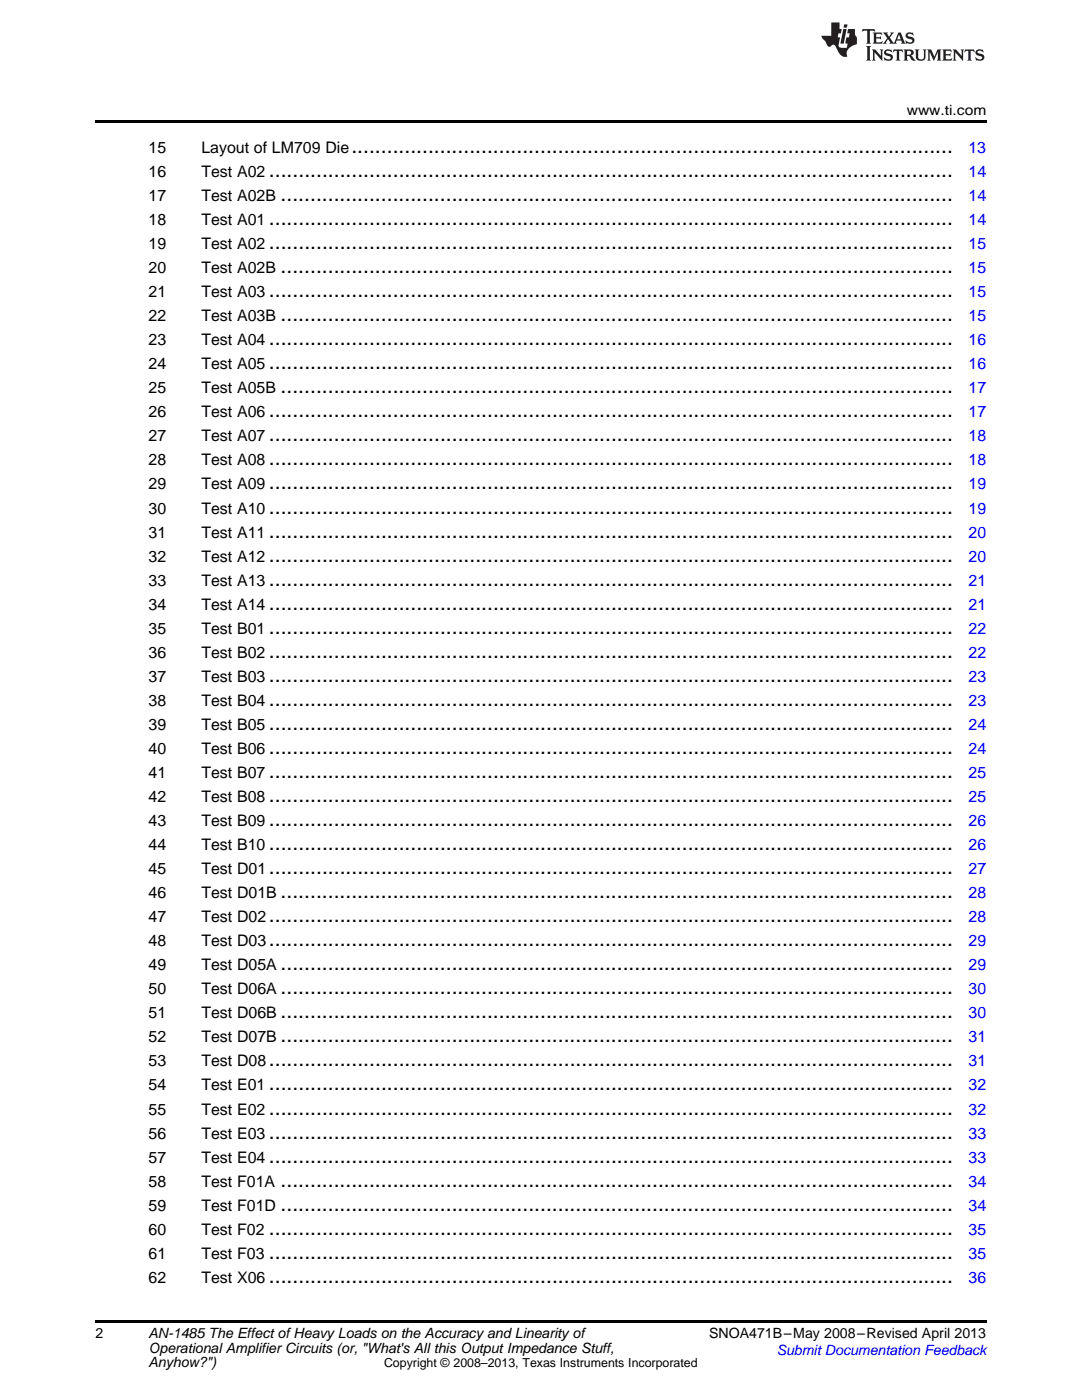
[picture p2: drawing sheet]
<svg xmlns="http://www.w3.org/2000/svg" width="216mm" height="279mm" viewBox="0 0 216 279" stroke-linecap="round" stroke-linejoin="round" font-family="sans-serif">
<defs><g id="words">
<g font-size="4.2">
<text x="53.7" y="35.3">....................................................................................................................</text>
<text x="70.1" y="30.5">......................................................................................................</text>
<text x="56" y="40.1">..................................................................................................................</text>
<text x="53.7" y="44.9">....................................................................................................................</text>
<text x="53.7" y="49.7">....................................................................................................................</text>
<text x="53.7" y="59.3">....................................................................................................................</text>
<text x="56" y="54.5">..................................................................................................................</text>
<text x="56" y="64.1">..................................................................................................................</text>
<text x="53.7" y="68.9">....................................................................................................................</text>
<text x="53.7" y="73.7">....................................................................................................................</text>
<text x="53.7" y="83.3">....................................................................................................................</text>
<text x="56" y="78.5">..................................................................................................................</text>
<text x="53.7" y="88.1">....................................................................................................................</text>
<text x="53.7" y="92.9">....................................................................................................................</text>
<text x="53.7" y="97.7">....................................................................................................................</text>
<text x="53.7" y="102.5">....................................................................................................................</text>
<text x="53.7" y="107.3">....................................................................................................................</text>
<text x="53.7" y="112.1">....................................................................................................................</text>
<text x="53.7" y="116.9">....................................................................................................................</text>
<text x="53.7" y="121.7">....................................................................................................................</text>
<text x="53.7" y="126.5">....................................................................................................................</text>
<text x="53.7" y="131.3">....................................................................................................................</text>
<text x="53.7" y="136.1">....................................................................................................................</text>
<text x="53.7" y="140.9">....................................................................................................................</text>
<text x="53.7" y="145.7">....................................................................................................................</text>
<text x="53.7" y="150.5">....................................................................................................................</text>
<text x="53.7" y="155.3">....................................................................................................................</text>
<text x="53.7" y="160.1">....................................................................................................................</text>
<text x="53.7" y="164.9">....................................................................................................................</text>
<text x="53.7" y="169.7">....................................................................................................................</text>
<text x="53.7" y="174.4">....................................................................................................................</text>
<text x="56" y="179.2">..................................................................................................................</text>
<text x="53.7" y="184">....................................................................................................................</text>
<text x="53.7" y="188.8">....................................................................................................................</text>
<text x="56" y="193.6">..................................................................................................................</text>
<text x="56" y="198.4">..................................................................................................................</text>
<text x="56" y="203.2">..................................................................................................................</text>
<text x="56" y="208">..................................................................................................................</text>
<text x="53.7" y="212.8">....................................................................................................................</text>
<text x="53.7" y="217.6">....................................................................................................................</text>
<text x="53.7" y="222.4">....................................................................................................................</text>
<text x="53.7" y="227.2">....................................................................................................................</text>
<text x="53.7" y="232">....................................................................................................................</text>
<text x="56" y="236.8">..................................................................................................................</text>
<text x="56" y="241.6">..................................................................................................................</text>
<text x="53.7" y="246.4">....................................................................................................................</text>
<text x="53.7" y="251.2">....................................................................................................................</text>
<text x="53.7" y="256">....................................................................................................................</text>
</g>
<g font-size="3.2">
<text x="29.6" y="30.5">15</text>
<text x="29.6" y="35.3">16</text>
<text x="40.2" y="30.5">Layout of LM709 Die</text>
<text x="40.2" y="35.3">Test A02</text>
<text x="29.6" y="40.1">17</text>
<text x="40.2" y="40.1">Test A02B</text>
<text x="29.6" y="44.9">18</text>
<text x="40.2" y="44.9">Test A01</text>
<text x="29.6" y="49.7">19</text>
<text x="40.2" y="49.7">Test A02</text>
<text x="29.6" y="54.5">20</text>
<text x="29.6" y="59.3">21</text>
<text x="40.2" y="54.5">Test A02B</text>
<text x="40.2" y="59.3">Test A03</text>
<text x="29.6" y="64.1">22</text>
<text x="40.2" y="64.1">Test A03B</text>
<text x="29.6" y="68.9">23</text>
<text x="40.2" y="68.9">Test A04</text>
<text x="29.6" y="73.7">24</text>
<text x="40.2" y="73.7">Test A05</text>
<text x="29.6" y="78.5">25</text>
<text x="29.6" y="83.3">26</text>
<text x="40.2" y="78.5">Test A05B</text>
<text x="40.2" y="83.3">Test A06</text>
<text x="29.6" y="88.1">27</text>
<text x="40.2" y="88.1">Test A07</text>
<text x="29.6" y="92.9">28</text>
<text x="40.2" y="92.9">Test A08</text>
<text x="29.6" y="97.7">29</text>
<text x="40.2" y="97.7">Test A09</text>
<text x="29.6" y="102.5">30</text>
<text x="29.6" y="107.3">31</text>
<text x="40.2" y="102.5">Test A10</text>
<text x="40.2" y="107.3">Test A11</text>
<text x="29.6" y="112.1">32</text>
<text x="40.2" y="112.1">Test A12</text>
<text x="29.6" y="116.9">33</text>
<text x="40.2" y="116.9">Test A13</text>
<text x="29.6" y="121.7">34</text>
<text x="40.2" y="121.7">Test A14</text>
<text x="29.6" y="126.5">35</text>
<text x="29.6" y="131.3">36</text>
<text x="40.2" y="126.5">Test B01</text>
<text x="40.2" y="131.3">Test B02</text>
<text x="29.6" y="136.1">37</text>
<text x="40.2" y="136.1">Test B03</text>
<text x="29.6" y="140.9">38</text>
<text x="40.2" y="140.9">Test B04</text>
<text x="29.6" y="145.7">39</text>
<text x="40.2" y="145.7">Test B05</text>
<text x="29.6" y="150.5">40</text>
<text x="29.6" y="155.3">41</text>
<text x="40.2" y="150.5">Test B06</text>
<text x="40.2" y="155.3">Test B07</text>
<text x="29.6" y="160.1">42</text>
<text x="40.2" y="160.1">Test B08</text>
<text x="29.6" y="164.9">43</text>
<text x="40.2" y="164.9">Test B09</text>
<text x="29.6" y="169.7">44</text>
<text x="40.2" y="169.7">Test B10</text>
<text x="29.6" y="174.4">45</text>
<text x="29.6" y="179.2">46</text>
<text x="40.2" y="174.4">Test D01</text>
<text x="40.2" y="179.2">Test D01B</text>
<text x="29.6" y="184">47</text>
<text x="40.2" y="184">Test D02</text>
<text x="29.6" y="188.8">48</text>
<text x="40.2" y="188.8">Test D03</text>
<text x="29.6" y="193.6">49</text>
<text x="40.2" y="193.6">Test D05A</text>
<text x="29.6" y="198.4">50</text>
<text x="29.6" y="203.2">51</text>
<text x="40.2" y="198.4">Test D06A</text>
<text x="40.2" y="203.2">Test D06B</text>
<text x="29.6" y="208">52</text>
<text x="40.2" y="208">Test D07B</text>
<text x="29.6" y="212.8">53</text>
<text x="40.2" y="212.8">Test D08</text>
<text x="29.6" y="217.6">54</text>
<text x="40.2" y="217.6">Test E01</text>
<text x="29.6" y="222.4">55</text>
<text x="29.6" y="227.2">56</text>
<text x="40.2" y="222.4">Test E02</text>
<text x="40.2" y="227.2">Test E03</text>
<text x="29.6" y="232">57</text>
<text x="40.2" y="232">Test E04</text>
<text x="29.6" y="236.8">58</text>
<text x="40.2" y="236.8">Test F01A</text>
<text x="29.6" y="241.6">59</text>
<text x="40.2" y="241.6">Test F01D</text>
<text x="29.6" y="246.4">60</text>
<text x="29.6" y="251.2">61</text>
<text x="40.2" y="246.4">Test F02</text>
<text x="40.2" y="251.2">Test F03</text>
<text x="29.6" y="256">62</text>
<text x="40.2" y="256">Test X06</text>
</g>
<g font-size="3.2" fill="#00f">
<text x="193.2" y="30.5">13</text>
<text x="193.3" y="35.3">14</text>
<text x="193.3" y="40.1">14</text>
<text x="193.3" y="44.9">14</text>
<text x="193.3" y="49.7">15</text>
<text x="193.3" y="54.5">15</text>
<text x="193.3" y="59.3">15</text>
<text x="193.3" y="64.1">15</text>
<text x="193.3" y="68.9">16</text>
<text x="193.3" y="73.7">16</text>
<text x="193.3" y="78.5">17</text>
<text x="193.3" y="83.3">17</text>
<text x="193.3" y="88.1">18</text>
<text x="193.3" y="92.9">18</text>
<text x="193.3" y="97.7">19</text>
<text x="193.3" y="102.5">19</text>
<text x="193.3" y="107.3">20</text>
<text x="193.3" y="112.1">20</text>
<text x="193.3" y="116.9">21</text>
<text x="193.3" y="121.7">21</text>
<text x="193.3" y="126.5">22</text>
<text x="193.3" y="131.3">22</text>
<text x="193.3" y="136.1">23</text>
<text x="193.3" y="140.9">23</text>
<text x="193.3" y="145.7">24</text>
<text x="193.3" y="150.5">24</text>
<text x="193.3" y="155.3">25</text>
<text x="193.3" y="160.1">25</text>
<text x="193.3" y="164.9">26</text>
<text x="193.3" y="169.7">26</text>
<text x="193.3" y="174.4">27</text>
<text x="193.3" y="179.2">28</text>
<text x="193.3" y="184">28</text>
<text x="193.3" y="188.8">29</text>
<text x="193.3" y="193.6">29</text>
<text x="193.3" y="198.4">30</text>
<text x="193.3" y="203.2">30</text>
<text x="193.3" y="208">31</text>
<text x="193.3" y="212.8">31</text>
<text x="193.3" y="217.6">32</text>
<text x="193.3" y="222.4">32</text>
<text x="193.3" y="227.2">33</text>
<text x="193.3" y="232">33</text>
<text x="193.3" y="236.8">34</text>
<text x="193.3" y="241.6">34</text>
<text x="193.3" y="246.4">35</text>
<text x="193.3" y="251.2">35</text>
<text x="193.3" y="256">36</text>
</g>
<g font-size="2.8">
<text x="180.9" y="23">www.ti.com</text>
<text x="19" y="267">2</text>
<text x="29.6" y="267.1">AN-1485 The Effect ofHeavy Loads on the Accuracy and Linearity of</text>
<text x="29.6" y="269.9">Operational Amplifier Circuits (or, &quot;What's All this Output Impedance Stuff,</text>
<text x="141.5" y="267.1">SNOA471B–May 2008–Revised April 2013</text>
<text x="29.6" y="272.8">Anyhow?&quot;)</text>
</g>
<text font-size="2.8" fill="#00f" x="155" y="270.4">Submit Documentation Feedback</text>
<text font-size="2.5" x="76.6" y="272.7">Copyright © 2008–2013, Texas Instruments Incorporated</text>
</g></defs>
<path d="M19 24h177.8v.6h-177.8zM19 263.5h177.8v.6h-177.8z" fill="#000"/>
<g fill="#231f20">
<path d="M172.1 5.8l-.1 .6 .5-.3h.5v.2v2.1l-.2 .3h1l-.2-.3v-2.1v-.2h.6l.4 .3-.1-.6zM174.1 6.5l.3 .4v1.5l-.3 .3h1.9l.1-.5a1.04 1.04 0 0 1-1.3 .1v-.6h.6l.4 .2v-.7l-.4 .2h-.6l.1-.6h.7l.4 .2-.1-.5zM176.1 6.5l.9 1.1-.9 1.1h.8l-.1-.2 .4-.7 .4 .7-.2 .2h1.6l-.2-.2 .1-.4h.9l.2 .4-.2 .2h.9l-.2-.3-.8-1.9h-.5l-.9 2.1-.7-1.1 .8-1h-.8l.1 .3-.3 .5-.4-.6 .2-.2zM179.4 6.9l.3 .9h-.7zM180.9 6.6a.63 .63 0 0 0-.2 .7 .63 .63 0 0 0 .6 .4l.6 .2 .1 .2a.75 .75 0 0 1-.7 .4 .75 .75 0 0 1-.6-.5l.1 .7 .2-.1a1.11 1.11 0 0 0 1.5-.5 1.13 1.13 0 0 0-1.3-.9l-.1-.3a1.04 1.04 0 0 1 1.2 .2l-.1-.6-.2 .1-.5-.1zM172.8 9.2l.3 .3v2.2l-.3 .4h1l-.2-.4v-2.2l.2-.3zM174 9.9l.2 .3v1.5l-.2 .4h.7l-.2-.4v-1.3l1.6 1.7v-1.9l.2-.3h-.7l.2 .3v.9l-1.2-1.2zM176.6 10a.62 .62 0 0 0-.2 .7 .62 .62 0 0 0 .6 .4l.6 .2 .1 .2a.76 .76 0 0 1-.7 .4 .76 .76 0 0 1-.6-.5l.1 .7 .1-.1a1.11 1.11 0 0 0 1.6-.6 1.13 1.13 0 0 0-1.3-.8l-.1-.3a1.04 1.04 0 0 1 1.2 .1l-.1-.5-.2 .1-.5-.2zM178.3 9.9l-.1 .6a.61 .61 0 0 1 .7-.3v1.5l-.2 .4h1l-.3-.4v-1.5a.63 .63 0 0 1 .8 .3l-.1-.6zM180.3 9.9l.2 .3v1.5l-.2 .4h.9l-.2-.2v-.7l.6 .2a.76 .76 0 0 0 1.1 .6l-1-.9a.58 .58 0 0 0 .6-.6 .58 .58 0 0 0-.5-.6zM181 10.2l.1-.1a.45 .45 0 0 1 .6 .1 .45 .45 0 0 1 .1 .5l-.8 .2zM182.5 9.9l.2 .2a2.17 2.17 0 0 0 .4 1.9 .99 .99 0 0 0 1.6-.7v-1.1l.2-.3h-.8l.2 .2a1.92 1.92 0 0 1-.2 1.7 .6 .6 0 0 1-.9-.5v-1.1l.2-.3zM185 9.9l.2 .3v1.5l-.2 .4h.7l-.2-.4v-1.4l.8 1.8 .8-1.8v1.4l-.2 .4h1l-.3-.4v-1.5l.3-.3h-.8l-.7 1.4-.6-1.4zM188 9.9l.2 .3v1.5l-.2 .4h1.8l.2-.6a1.04 1.04 0 0 1-1.3 .2v-.6h.6l.4 .1v-.6l-.4 .2h-.6l.1-.6h.7l.4 .2-.1-.5zM190.1 9.9l.2 .3v1.5l-.2 .4h.7l-.2-.4v-1.3l1.6 1.7v-1.9l.2-.3h-.7l.2 .3v.9l-1.1-1.2zM192.6 9.9l-.1 .6a.61 .61 0 0 1 .7-.3v1.5l-.2 .4h.9l-.2-.4v-1.5a.63 .63 0 0 1 .8 .3l-.2-.6zM194.9 10a.62 .62 0 0 0-.2 .7 .62 .62 0 0 0 .6 .4l.5 .2 .2 .2a.76 .76 0 0 1-.7 .4 .76 .76 0 0 1-.7-.5l.2 .7 .1-.1a1.11 1.11 0 0 0 1.5-.6 1.13 1.13 0 0 0-1.2-.8l-.1-.3a1.04 1.04 0 0 1 1.2 .1l-.2-.5-.2 .1-.5-.2z"/>
<path d="M165.9 4.5v2.6h-2l.1 .4 .8 .9a.91 .91 0 0 0 .9 .9 .56 .56 0 0 1 .5-.4 .56 .56 0 0 1 .5 .3l.4 .8a1.53 1.53 0 0 0 2 1.3 1.54 1.54 0 0 1 1-2.1l.9-.4-.1-1.4a1.52 1.52 0 0 1-.3-1.6h-1.4l-.2 .9h.5l-.1 .8h-.5l-.2 .9v.2l.4 .1-.1 .9a1.93 1.93 0 0 1-1.7-.3l.3-1.8h-.4l.1-.8h.5l.2-.9h-.5v-1.3zM168.3 5.8l-.6 2.9h.7l.5-2.9zM168.4 4.9l-.1 .6h.7l.1-.6z"/>
</g>
<use href="#words"/>
</svg>
